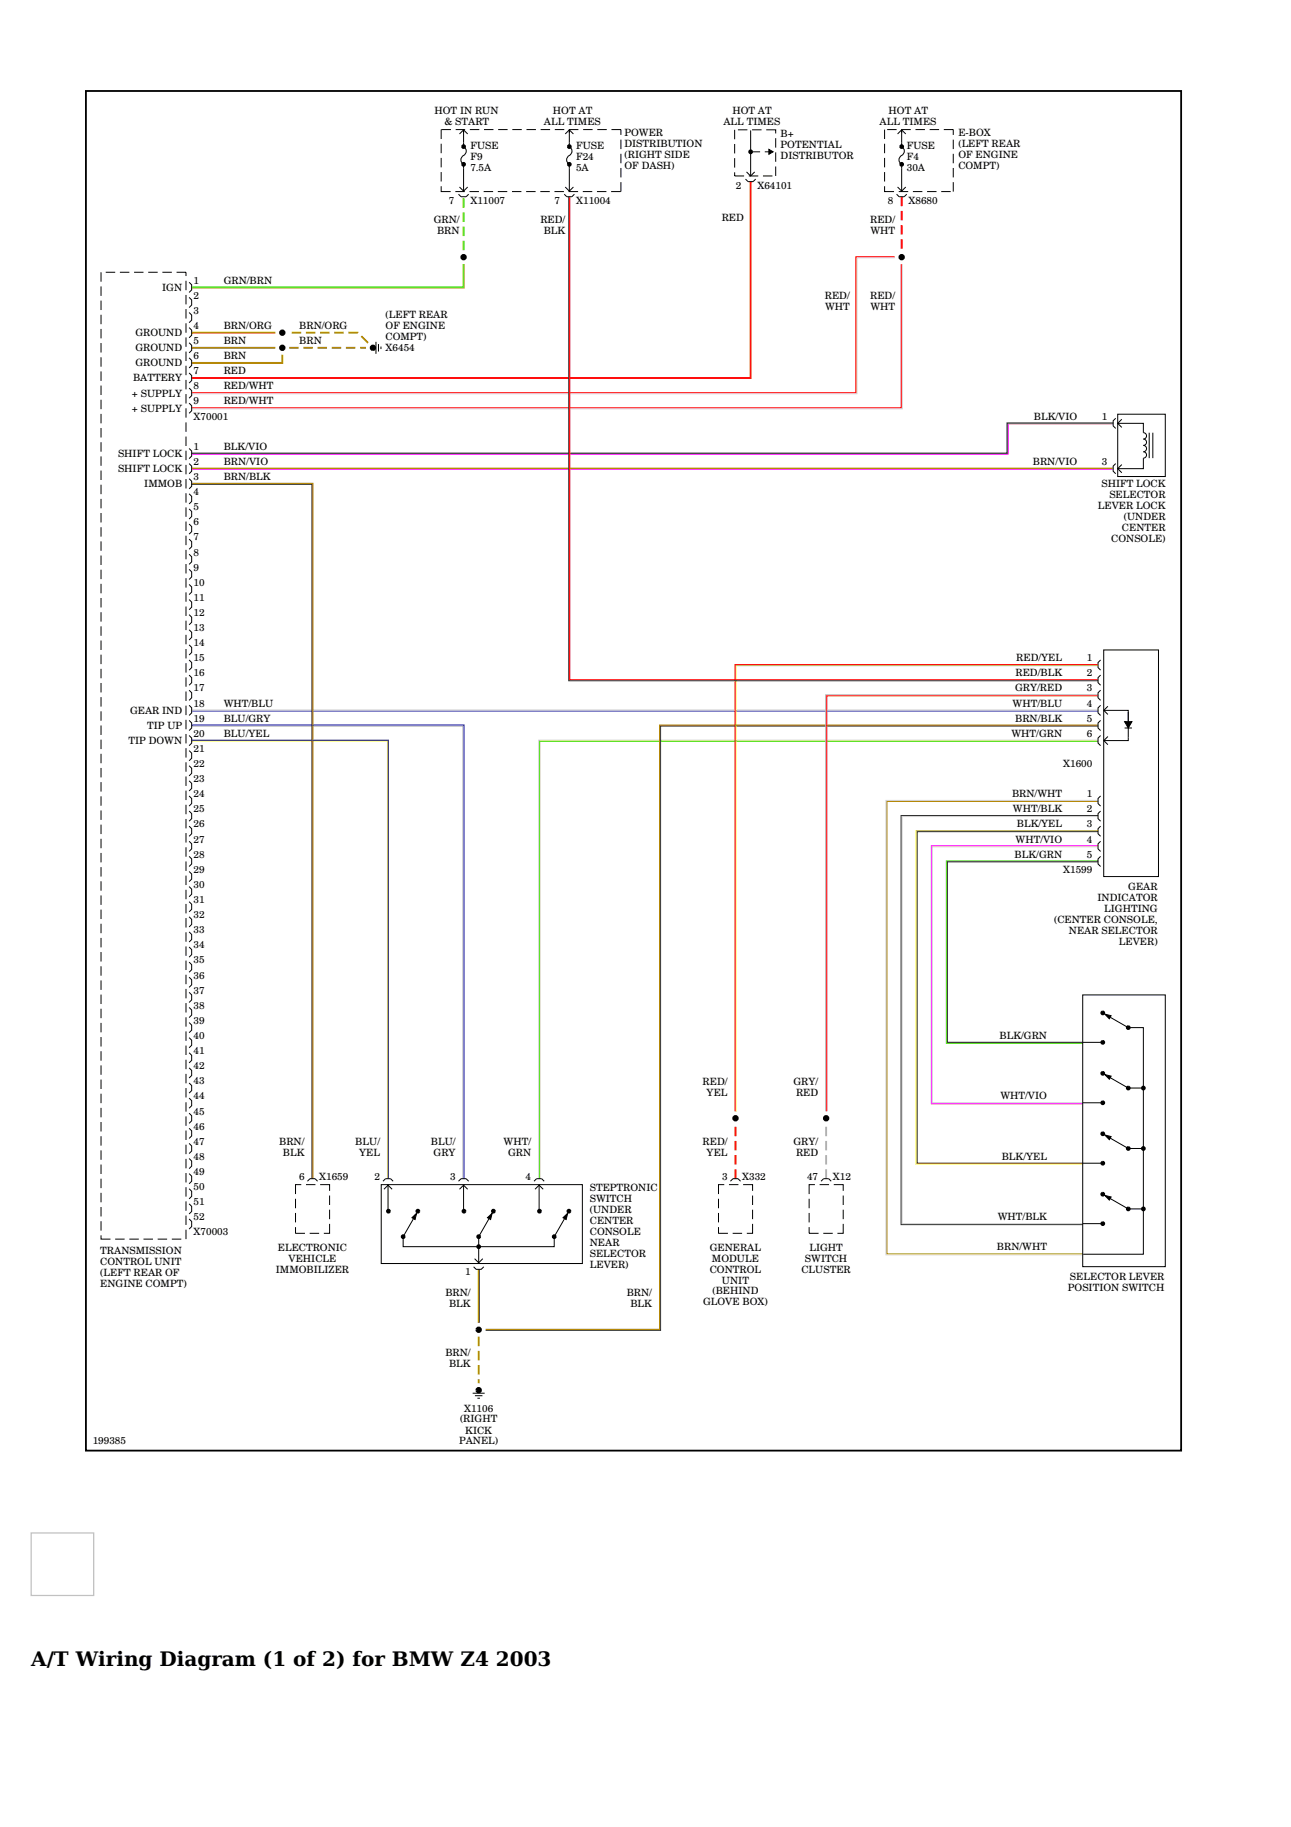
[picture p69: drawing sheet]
<svg xmlns="http://www.w3.org/2000/svg" width="210mm" height="297mm" viewBox="0 0 210 297" stroke-linecap="round" stroke-linejoin="round" font-family="sans-serif">
<defs><g id="words">
<g font-size="3.3">
<text x="5.1" y="270.8">A/T Wiring Diagram (1 of 2) for BMW Z4</text>
<text x="80.6" y="270.8">2003</text>
</g>
<g font-size="1.6">
<text x="70.7" y="18.6">HOT IN RUN</text>
<text x="72.2" y="20.4">&amp; START</text>
<text x="88.4" y="20.4">ALL TIMES</text>
<text x="89.9" y="18.6">HOT AT</text>
<text x="101.5" y="22.2">POWER</text>
<text x="101.5" y="24">DISTRIBUTION</text>
<text x="117.6" y="20.3">ALL TIMES</text>
<text x="119.1" y="18.6">HOT AT</text>
<text x="126.9" y="24">POTENTIAL</text>
<text x="126.9" y="22.2">B+</text>
<text x="143" y="20.4">ALL TIMES</text>
<text x="144.5" y="18.6">HOT AT</text>
<text x="155.8" y="24">(LEFT REAR</text>
<text x="155.8" y="22.2">E-BOX</text>
<text x="76.5" y="27.8">7.5A</text>
<text x="76.5" y="24.2">FUSE</text>
<text x="76.5" y="26">F9</text>
<text x="93.7" y="27.8">5A</text>
<text x="93.7" y="24.2">FUSE</text>
<text x="93.7" y="26">F24</text>
<text x="101.5" y="27.5">OF DASH)</text>
<text x="101.5" y="25.8">(RIGHT SIDE</text>
<text x="126.9" y="25.8">DISTRIBUTOR</text>
<text x="147.4" y="27.8">30A</text>
<text x="147.4" y="24.2">FUSE</text>
<text x="147.4" y="26">F4</text>
<text x="155.8" y="27.5">COMPT)</text>
<text x="155.8" y="25.8">OF ENGINE</text>
<text x="73" y="33.2">7</text>
<text x="76.5" y="33.2">X11007</text>
<text x="90.2" y="33.2">7</text>
<text x="93.7" y="33.2">X11004</text>
<text x="117.3" y="35.9">RED</text>
<text x="119.7" y="30.8">2</text>
<text x="123.1" y="30.7">X64101</text>
<text x="144.4" y="33.2">8</text>
<text x="147.7" y="33.2">X8680</text>
<text x="70.5" y="36.3">GRN/</text>
<text x="71.1" y="38.1">BRN</text>
<text x="87.9" y="36.3">RED/</text>
<text x="88.4" y="38.1">BLK</text>
<text x="141.5" y="36.3">RED/</text>
<text x="141.5" y="38.1">WHT</text>
<text x="26.4" y="47.3">IGN</text>
<text x="31.5" y="46.1">1</text>
<text x="36.4" y="46.1">GRN/BRN</text>
<text x="31.5" y="48.6">2</text>
<text x="31.5" y="53.5">4</text>
<text x="31.5" y="51">3</text>
<text x="36.4" y="53.5">BRN/ORG</text>
<text x="48.7" y="53.5">BRN/ORG</text>
<text x="62.7" y="51.8">(LEFT REAR</text>
<text x="62.7" y="53.5">OF ENGINE</text>
<text x="134.1" y="48.6">RED/</text>
<text x="134.1" y="50.4">WHT</text>
<text x="141.5" y="48.6">RED/</text>
<text x="141.5" y="50.4">WHT</text>
<text x="22" y="57.1">GROUND</text>
<text x="22" y="59.6">GROUND</text>
<text x="22" y="54.6">GROUND</text>
<text x="31.5" y="58.4">6</text>
<text x="31.5" y="55.9">5</text>
<text x="36.4" y="58.4">BRN</text>
<text x="36.4" y="55.9">BRN</text>
<text x="48.7" y="55.9">BRN</text>
<text x="62.7" y="55.3">COMPT)</text>
<text x="62.7" y="57.1">X6454</text>
<text x="21.5" y="64.5">+ SUPPLY</text>
<text x="21.6" y="62">BATTERY</text>
<text x="31.5" y="65.8">9</text>
<text x="31.5" y="60.8">7</text>
<text x="31.5" y="63.3">8</text>
<text x="36.4" y="63.3">RED/WHT</text>
<text x="36.4" y="65.8">RED/WHT</text>
<text x="36.4" y="60.8">RED</text>
<text x="21.5" y="66.9">+ SUPPLY</text>
<text x="31.5" y="68.2">X70001</text>
<text x="168.1" y="68.2">BLK/VIO</text>
<text x="179.2" y="68.2">1</text>
<text x="19.2" y="74.3">SHIFT LOCK</text>
<text x="19.2" y="76.7">SHIFT LOCK</text>
<text x="31.5" y="75.6">2</text>
<text x="31.5" y="73.1">1</text>
<text x="36.4" y="73.1">BLK/VIO</text>
<text x="36.4" y="75.6">BRN/VIO</text>
<text x="167.9" y="75.6">BRN/VIO</text>
<text x="179.2" y="75.6">3</text>
<text x="23.5" y="79.2">IMMOB</text>
<text x="31.5" y="83">5</text>
<text x="31.5" y="78">3</text>
<text x="31.5" y="80.5">4</text>
<text x="36.4" y="78">BRN/BLK</text>
<text x="178.5" y="82.8">LEVER LOCK</text>
<text x="179.1" y="79.2">SHIFT LOCK</text>
<text x="180.4" y="81">SELECTOR</text>
<text x="31.5" y="87.9">7</text>
<text x="31.5" y="85.4">6</text>
<text x="180.7" y="88.2">CONSOLE)</text>
<text x="182.4" y="86.4">CENTER</text>
<text x="182.7" y="84.6">(UNDER</text>
<text x="31.5" y="95.2">10</text>
<text x="31.5" y="92.8">9</text>
<text x="31.5" y="90.3">8</text>
<text x="31.5" y="100.1">12</text>
<text x="31.5" y="97.7">11</text>
<text x="31.5" y="107.5">15</text>
<text x="31.5" y="105.1">14</text>
<text x="31.5" y="102.6">13</text>
<text x="165.2" y="107.5">RED/YEL</text>
<text x="176.7" y="107.5">1</text>
<text x="31.5" y="112.4">17</text>
<text x="31.5" y="110">16</text>
<text x="165.1" y="112.4">GRY/RED</text>
<text x="165.1" y="110">RED/BLK</text>
<text x="176.7" y="112.4">3</text>
<text x="176.7" y="110">2</text>
<text x="21.1" y="116.1">GEAR IND</text>
<text x="23.9" y="118.5">TIP UP</text>
<text x="31.5" y="119.8">20</text>
<text x="31.5" y="117.3">19</text>
<text x="31.5" y="114.9">18</text>
<text x="36.4" y="119.8">BLU/YEL</text>
<text x="36.4" y="117.3">BLU/GRY</text>
<text x="36.4" y="114.9">WHT/BLU</text>
<text x="164.5" y="119.8">WHT/GRN</text>
<text x="164.6" y="114.9">WHT/BLU</text>
<text x="165.1" y="117.3">BRN/BLK</text>
<text x="176.7" y="119.8">6</text>
<text x="176.7" y="114.9">4</text>
<text x="176.7" y="117.3">5</text>
<text x="20.9" y="121">TIP DOWN</text>
<text x="31.5" y="124.7">22</text>
<text x="31.5" y="122.3">21</text>
<text x="172.9" y="124.7">X1600</text>
<text x="31.5" y="129.6">24</text>
<text x="31.5" y="127.2">23</text>
<text x="164.5" y="129.6">BRN/WHT</text>
<text x="176.7" y="129.6">1</text>
<text x="31.5" y="137">27</text>
<text x="31.5" y="134.5">26</text>
<text x="31.5" y="132.1">25</text>
<text x="164.7" y="132.1">WHT/BLK</text>
<text x="165.1" y="137">WHT/VIO</text>
<text x="165.3" y="134.5">BLK/YEL</text>
<text x="176.7" y="134.5">3</text>
<text x="176.7" y="137">4</text>
<text x="176.7" y="132.1">2</text>
<text x="31.5" y="141.9">29</text>
<text x="31.5" y="139.4">28</text>
<text x="165" y="139.4">BLK/GRN</text>
<text x="172.9" y="141.9">X1599</text>
<text x="176.7" y="139.4">5</text>
<text x="31.5" y="149.3">32</text>
<text x="31.5" y="144.4">30</text>
<text x="31.5" y="146.8">31</text>
<text x="178.5" y="146.5">INDICATOR</text>
<text x="179.5" y="148.3">LIGHTING</text>
<text x="183.4" y="144.7">GEAR</text>
<text x="31.5" y="154.2">34</text>
<text x="31.5" y="151.7">33</text>
<text x="171.4" y="150.1">(CENTER CONSOLE,</text>
<text x="173.8" y="151.8">NEAR SELECTOR</text>
<text x="181.9" y="153.6">LEVER)</text>
<text x="31.5" y="161.5">37</text>
<text x="31.5" y="159.1">36</text>
<text x="31.5" y="156.6">35</text>
<text x="31.5" y="166.5">39</text>
<text x="31.5" y="164">38</text>
<text x="31.5" y="173.8">42</text>
<text x="31.5" y="168.9">40</text>
<text x="31.5" y="171.4">41</text>
<text x="162.5" y="168.9">BLK/GRN</text>
<text x="31.5" y="178.7">44</text>
<text x="31.5" y="176.3">43</text>
<text x="114.2" y="176.3">RED/</text>
<text x="114.9" y="178.1">YEL</text>
<text x="129" y="176.3">GRY/</text>
<text x="129.4" y="178.1">RED</text>
<text x="162.7" y="178.7">WHT/VIO</text>
<text x="31.5" y="183.7">46</text>
<text x="31.5" y="181.2">45</text>
<text x="31.5" y="191">49</text>
<text x="31.5" y="188.6">48</text>
<text x="31.5" y="186.1">47</text>
<text x="45.4" y="186.2">BRN/</text>
<text x="46" y="187.9">BLK</text>
<text x="48.6" y="191.9">6</text>
<text x="51.9" y="191.9">X1659</text>
<text x="57.8" y="186.2">BLU/</text>
<text x="58.4" y="187.9">YEL</text>
<text x="60.9" y="191.9">2</text>
<text x="70.1" y="186.2">BLU/</text>
<text x="70.5" y="187.9">GRY</text>
<text x="73.2" y="191.9">3</text>
<text x="81.9" y="186.2">WHT/</text>
<text x="82.6" y="187.9">GRN</text>
<text x="85.5" y="191.9">4</text>
<text x="114.2" y="186.2">RED/</text>
<text x="114.9" y="187.9">YEL</text>
<text x="117.4" y="191.9">3</text>
<text x="120.7" y="191.9">X332</text>
<text x="129" y="186.2">GRY/</text>
<text x="129.4" y="187.9">RED</text>
<text x="131.2" y="191.9">47</text>
<text x="135.4" y="191.9">X12</text>
<text x="162.9" y="188.6">BLK/YEL</text>
<text x="31.5" y="195.9">51</text>
<text x="31.5" y="193.5">50</text>
<text x="95.9" y="197.2">(UNDER</text>
<text x="95.9" y="193.6">STEPTRONIC</text>
<text x="95.9" y="195.4">SWITCH</text>
<text x="16.3" y="203.9">TRANSMISSION</text>
<text x="31.5" y="200.8">X70003</text>
<text x="31.5" y="198.4">52</text>
<text x="45.2" y="203.5">ELECTRONIC</text>
<text x="95.9" y="200.7">CONSOLE</text>
<text x="95.9" y="202.5">NEAR</text>
<text x="95.9" y="199">CENTER</text>
<text x="115.4" y="203.5">GENERAL</text>
<text x="131.6" y="203.5">LIGHT</text>
<text x="162.1" y="203.3">BRN/WHT</text>
<text x="162.2" y="198.4">WHT/BLK</text>
<text x="16.3" y="209.3">ENGINE COMPT)</text>
<text x="16.3" y="207.5">(LEFT REAR OF</text>
<text x="16.3" y="205.7">CONTROL UNIT</text>
<text x="44.9" y="207">IMMOBILIZER</text>
<text x="46.9" y="205.2">VEHICLE</text>
<text x="75.6" y="207.2">1</text>
<text x="95.9" y="204.3">SELECTOR</text>
<text x="95.9" y="206.1">LEVER)</text>
<text x="115.4" y="207">CONTROL</text>
<text x="115.8" y="205.2">MODULE</text>
<text x="117.4" y="208.8">UNIT</text>
<text x="130.3" y="207">CLUSTER</text>
<text x="130.9" y="205.2">SWITCH</text>
<text x="173.6" y="209.9">POSITION SWITCH</text>
<text x="174" y="208.1">SELECTOR LEVER</text>
<text x="72.4" y="210.7">BRN/</text>
<text x="73" y="212.5">BLK</text>
<text x="101.9" y="210.7">BRN/</text>
<text x="102.5" y="212.5">BLK</text>
<text x="114.3" y="212.2">GLOVE BOX)</text>
<text x="115.8" y="210.5">(BEHIND</text>
<text x="72.4" y="220.5">BRN/</text>
<text x="73" y="222.3">BLK</text>
<text x="74.8" y="231.3">(RIGHT</text>
<text x="75.5" y="229.6">X1106</text>
<text x="75.6" y="233.2">KICK</text>
<text x="15.1" y="234.7">199385</text>
<text x="74.6" y="234.8">PANEL)</text>
</g>
</g></defs>
<path d="M14 14.8h178v221h-178z" fill="none" stroke="#000" stroke-width=".29"/>
<path d="M31.2 76.3h149.8M181 68.9h-17.1v4.9h-132.7M178.5 137.5h-27.1v42h24.7" fill="none" stroke="#f0f" stroke-width=".16"/>
<path d="M181 68.8h-17.3v4.9h-132.5M178.5 135.2h-29.4v53.9h27M178.5 140.1h-24.5v29.4h22.1" fill="none" stroke="#323232" stroke-width=".2"/>
<path d="M122 29.5v32h-90.8M146.6 32v1.5M146.6 34.3v1.5M146.6 36.6v1.5M146.6 38.9v1.5M119.6 183.2v1.5M119.6 185.5v1.5M119.6 187.8v1.5M119.6 190.1v1.5" fill="none" stroke="#f00" stroke-width=".31"/>
<path d="M92.6 32v78.5h85.9M145.5 41.8h-6.3v22.1h-108M146.5 42.9v23.4h-115.3M178.5 108.1h-59v72.6" fill="none" stroke="#f00" stroke-width=".2"/>
<path d="M145.5 41.9h-6.2v22.1h-108.1M146.7 42.9v23.6h-115.5M178.5 130.1h-34.5v73.9h32.1" fill="none" stroke="#d2d2d2" stroke-width=".16"/>
<path d="M31.2 115.4h147.3M178.5 120.4h-90.9v71.2M178.5 132.7h-31.8v66.3h29.4M178.5 137.7h-26.9v41.6h24.5" fill="none" stroke="#d2d2d2" stroke-width=".2"/>
<path d="M178.5 120.5h-90.7v71.1M178.5 140h-24.6v29.6h22.2" fill="none" stroke="#39e500" stroke-width=".16"/>
<path d="M31.2 54h13.6M31.2 78.6h19.7v113M31.2 76.1h149.8M178.5 117.9h-71.2v98.2h-28.3M178.5 130.3h-34.3v73.6h31.9M77.8 206.4v8.7" fill="none" stroke="#b28600" stroke-width=".2"/>
<path d="M92.5 32v78.7h86M31.2 78.8h19.5v112.8M178.5 118.1h-71.1v98.2h-28.4M178.5 132.6h-32v66.5h29.6M77.9 206.4v8.7" fill="none" stroke="#323232" stroke-width=".16"/>
<path d="M31.2 115.6h147.3" fill="none" stroke="#00f" stroke-width=".16"/>
<g fill="none" stroke="#000" stroke-width=".16">
<path d="M71.7 30.3v.8h1.6M71.7 21.1v1.5M71.7 23.4v1.5M71.7 25.7v1.5M71.7 28v1.5M71.8 21.1h1.5M74 31.1h1.6M74.1 21.1h1.5M74.5 31.6l.5 .4h.8l.4-.4M74.7 30.4l.7 .7 .6-.7M74.7 21.8l.7-.7 .6 .7M75.4 21.1v2.7a.89 .89 0 0 1 .4 .9 .89 .89 0 0 1-.7 .8 .81 .81 0 0 0 .3 1.2v4.5"/>
<path d="M76.3 31.1h1.6M76.4 21.1h1.5M78.6 31.1h1.6M78.7 21.1h1.5M80.9 31.1h1.6M81 21.1h1.5M83.2 31.1h1.6M83.3 21.1h1.5M85.5 31.1h1.6M85.6 21.1h1.5M87.8 31.1h1.6M87.9 21.1h1.5"/>
<path d="M90.2 31.1h1.5M90.2 21.1h1.5M91.7 31.6l.5 .4h.8l.4-.4M91.9 30.4l.7 .7 .6-.7M91.9 21.8l.7-.7 .6 .7M92.5 31.1h1.5M92.5 21.1h1.5M92.6 21.1v2.7a.89 .89 0 0 1 .4 .9 .89 .89 0 0 1-.7 .8 .81 .81 0 0 0 .3 1.2v4.5M94.8 31.1h1.5M94.8 21.1h1.5M97.1 31.1h1.5M97.1 21.1h1.6"/>
<path d="M99.4 31.1h1.5M99.4 21.1h1.6v.8M101 22.7v1.5M101 25v1.5M101 27.3v1.5M101 29.6v1.5M119.4 28v.6h1.6M119.4 21.1v1.5M119.4 23.4v1.5M119.4 25.7v1.5M120 21.1h1.5M121.2 29.1l.4 .4h.9l.4-.4"/>
<path d="M121.4 28l.6 .6 .7-.6M121.7 28.6h1.6M122 21.2v7.4M122 24.7h1.6M122.3 21.1h1.5M124.1 28.6h1.5M124.3 24.7h.8M124.6 21.1h1.5v.6M125 24.3l.7 .4-.7 .4zM126.1 22.5v1.5M126.1 24.8v1.5M126.1 27.1v1.5"/>
<path d="M143.8 30.3v.8h1.6M143.8 21.1v1.5M143.8 23.4v1.5M143.8 25.7v1.5M143.8 28v1.5M144.2 21.1h1.6M145.8 31.6l.4 .4h.8l.4-.4M145.9 30.4l.7 .7 .7-.7M145.9 21.8l.7-.7 .7 .7M146.1 31.1h1.6M146.5 21.1h1.6M146.6 21.1v2.7a.89 .89 0 0 1 .4 .9 .89 .89 0 0 1-.6 .8 .81 .81 0 0 0 .2 1.2v4.5"/>
<path d="M148.4 31.1h1.6M148.8 21.1h1.6M150.7 31.1h1.6M151.2 21.1h1.5M153 31.1h1.6M153.5 21.1h1.5v.8M155 22.7v1.5M155 25v1.5M155 27.3v1.5M155 29.6v1.5M16.4 44.3v1.5M16.4 46.6v1.5"/>
<path d="M16.4 48.9v1.5M16.4 51.2v1.5M16.4 53.5v1.5M16.4 55.8v1.5M16.4 58.1v1.5M17.2 44.3h1.5M19.5 44.3h1.5M21.8 44.3h1.5M24.1 44.3h1.5M26.4 44.3h1.5M28.7 44.3h1.5v.6M30.2 45.6v1.6"/>
<path d="M30.2 48v1.5M30.2 50.3v1.5M30.2 52.6v1.5M30.2 54.9v1.5M30.2 57.2v1.5M30.2 59.5v1.5M30.7 45.9l.5 .4v.8l-.5 .4M30.7 48.4l.5 .4v.8l-.5 .4M30.7 50.8l.5 .4v.8l-.5 .5M30.7 53.3l.5 .4v.8l-.5 .4M30.7 55.7l.5 .4v.9l-.5 .4M30.7 58.2l.5 .4v.8l-.5 .4"/>
<path d="M61.1 55.6v1.9M61.5 55.9v1.3M61.9 56.3v.5M16.4 60.4v1.5M16.4 62.7v1.5M16.4 65v1.5M16.4 67.3v1.5M16.4 69.6v1.5M16.4 71.9v1.5M16.4 74.2v1.5M16.4 76.5v1.5M16.4 78.8v1.5"/>
<path d="M30.2 61.8v1.5M30.2 64.1v1.5M30.2 66.4v1.5M30.2 68.7v1.5M30.2 71v1.5M30.2 73.3v1.5M30.2 75.6v1.5M30.2 77.9v1.5M30.7 60.6l.5 .4v.9l-.5 .4M30.7 63.1l.5 .4v.8l-.5 .4M30.7 65.5l.5 .5v.8l-.5 .4M30.7 77.8l.5 .4v.9l-.5 .4"/>
<path d="M30.7 75.4l.5 .4v.8l-.5 .4M30.7 72.9l.5 .4v.9l-.5 .4M181.4 75.4l-.4 .4v.8l.4 .4M181.4 68l-.4 .4v.8l.4 .5M181.7 67.3h7.8v10.2h-7.8zM181.7 68.8h4.2v1.5a.52 .52 0 0 1 .5 .6 .52 .52 0 0 1-.5 .5 .52 .52 0 0 1 .5 .5 .52 .52 0 0 1-.5 .5 .52 .52 0 0 1 .5 .5 .52 .52 0 0 1-.5 .5 .52 .52 0 0 1 .5 .6 .52 .52 0 0 1-.5 .5M182.4 75.5l-.7 .7 .7 .7M182.4 68.2l-.7 .6 .7 .7M185.9 74.5v1.7h-4.2M186.8 70.4v4.1M187.4 70.4v4.1M16.4 81.1v1.5"/>
<path d="M16.4 83.4v1.5M16.4 85.7v1.5M16.4 88v1.6M16.4 90.3v1.6M16.4 92.6v1.6M16.4 94.9v1.6M16.4 97.2v1.6M16.4 99.5v1.6M30.2 80.2v1.5M30.2 82.5v1.5M30.2 84.8v1.5M30.2 87.1v1.5"/>
<path d="M30.2 89.4v1.5M30.2 91.7v1.5M30.2 94v1.5M30.2 96.3v1.5M30.2 98.6v1.5M30.7 92.6l.5 .4v.8l-.5 .4M30.7 90.1l.5 .4v.8l-.5 .5M30.7 87.7l.5 .4v.8l-.5 .4M30.7 85.2l.5 .4v.8l-.5 .4M30.7 82.7l.5 .5v.8l-.5 .4M30.7 80.3l.5 .4v.8l-.5 .4M30.7 99.9l.5 .4v.9l-.5 .4"/>
<path d="M30.7 97.5l.5 .4v.8l-.5 .4M30.7 95l.5 .4v.9l-.5 .4M16.4 101.8v1.6M16.4 104.1v1.6M16.4 106.4v1.6M16.4 108.7v1.6M16.4 111v1.6M16.4 113.3v1.6M16.4 115.6v1.6M16.4 118v1.5M30.2 100.9v1.5M30.2 103.2v1.5"/>
<path d="M30.2 105.5v1.6M30.2 107.8v1.6M30.2 110.1v1.6M30.2 112.4v1.6M30.2 114.7v1.6M30.2 117v1.6M30.2 119.3v1.6M30.7 119.6l.5 .4v.8l-.5 .4M30.7 117.1l.5 .4v.9l-.5 .4M30.7 114.7l.5 .4v.8l-.5 .4M30.7 112.2l.5 .4v.9l-.5 .4M30.7 109.8l.5 .4v.8l-.5 .4"/>
<path d="M30.7 107.3l.5 .4v.8l-.5 .5M30.7 104.8l.5 .5v.8l-.5 .4M30.7 102.4l.5 .4v.8l-.5 .4M178.9 117.1l-.4 .4v.9l.4 .4M178.9 112.2l-.4 .4v.9l.4 .4M178.9 109.8l-.4 .4v.8l.4 .4M178.9 107.3l-.4 .4v.8l.4 .5M178.9 119.6l-.4 .4v.8l.4 .4M178.9 114.7l-.4 .4v.8l.4 .4M179.5 105.7h8.9v36.8h-8.9zM179.5 115.5h3.9v2.5M180.1 119.7l-.6 .7 .6 .7"/>
<path d="M180.1 114.8l-.6 .7 .6 .7M182.8 118.4h1.2M182.8 117.3h1.2l-.6 1.1zM183.4 115.8v4.6h-3.8M16.4 120.3v1.5M16.4 122.6v1.5M16.4 124.9v1.5M16.4 127.2v1.5M16.4 129.5v1.5M16.4 131.8v1.5M16.4 134.1v1.5M16.4 136.4v1.5"/>
<path d="M16.4 138.7v1.5M30.2 121.6v1.6M30.2 123.9v1.6M30.2 126.2v1.6M30.2 128.5v1.6M30.2 130.8v1.6M30.2 133.1v1.6M30.2 135.5v1.5M30.2 137.8v1.5M30.7 124.5l.5 .4v.8l-.5 .4M30.7 139.2l.5 .4v.9l-.5 .4M30.7 136.8l.5 .4v.8l-.5 .4"/>
<path d="M30.7 134.3l.5 .4v.9l-.5 .4M30.7 131.9l.5 .4v.8l-.5 .4M30.7 129.4l.5 .4v.8l-.5 .5M30.7 126.9l.5 .5v.8l-.5 .4M30.7 122l.5 .5v.8l-.5 .4M178.9 129.4l-.4 .4v.8l.4 .5M178.9 139.2l-.4 .4v.9l.4 .4M178.9 136.8l-.4 .4v.8l.4 .4M178.9 134.3l-.4 .4v.9l.4 .4M178.9 131.9l-.4 .4v.8l.4 .4M16.4 141v1.5M16.4 143.3v1.5"/>
<path d="M16.4 145.6v1.5M16.4 147.9v1.5M16.4 150.2v1.5M16.4 152.5v1.5M16.4 154.8v1.5M16.4 157.1v1.5M16.4 159.4v1.5M30.2 140.1v1.5M30.2 142.4v1.5M30.2 144.7v1.5M30.2 147v1.5M30.2 149.3v1.5"/>
<path d="M30.2 151.6v1.5M30.2 153.9v1.5M30.2 156.2v1.5M30.2 158.5v1.5M30.7 158.9l.5 .4v.8l-.5 .4M30.7 156.4l.5 .4v.9l-.5 .4M30.7 154l.5 .4v.8l-.5 .4M30.7 151.5l.5 .4v.8l-.5 .5M30.7 149.1l.5 .4v.8l-.5 .4M30.7 146.6l.5 .4v.8l-.5 .4M30.7 144.1l.5 .5v.8l-.5 .4M30.7 141.7l.5 .4v.8l-.5 .4"/>
<path d="M16.4 161.7v1.5M16.4 164v1.5M16.4 166.3v1.5M16.4 168.6v1.5M16.4 170.9v1.5M16.4 173.2v1.5M16.4 175.5v1.6M16.4 177.8v1.6M30.2 160.8v1.5M30.2 163.1v1.5M30.2 165.4v1.5M30.2 167.7v1.5"/>
<path d="M30.2 170v1.5M30.2 172.3v1.5M30.2 174.6v1.5M30.2 176.9v1.5M30.2 179.2v1.5M30.7 178.5l.5 .4v.9l-.5 .4M30.7 176.1l.5 .4v.8l-.5 .4M30.7 173.6l.5 .4v.9l-.5 .4M30.7 171.2l.5 .4v.8l-.5 .4M30.7 168.7l.5 .4v.8l-.5 .5M30.7 166.2l.5 .5v.8l-.5 .4M30.7 163.8l.5 .4v.8l-.5 .4"/>
<path d="M30.7 161.3l.5 .4v.9l-.5 .4M176 161.8h13.5v44.1h-13.5zM176.1 179.3h3.2M176.1 169.5h3.2M179.6 164.9l1.1 .2-.3 .5zM179.6 174.7l1.1 .3-.3 .5zM180.5 165.4l2.9 1.7h2.5v29.4M180.5 175.2l2.9 1.7h2.5M16.4 180.1v1.6M16.4 182.4v1.6M16.4 184.7v1.6M16.4 187v1.6"/>
<path d="M16.4 189.3v1.6M16.4 191.6v1.6M16.4 193.9v1.6M16.4 196.2v1.6M16.4 198.5v1.6M30.2 181.5v1.5M30.2 183.8v1.5M30.2 186.1v1.5M30.2 188.4v1.5M30.2 190.7v1.5M30.2 193v1.6M30.2 195.3v1.6"/>
<path d="M30.2 197.6v1.6M30.2 199.9v1.6M30.7 198.2l.5 .4v.8l-.5 .4M30.7 195.7l.5 .4v.9l-.5 .4M30.7 193.3l.5 .4v.8l-.5 .4M30.7 190.8l.5 .4v.8l-.5 .5M30.7 188.4l.5 .4v.8l-.5 .4M30.7 185.9l.5 .4v.8l-.5 .4M30.7 183.4l.5 .5v.8l-.5 .4M30.7 181l.5 .4v.8l-.5 .4M48 199.5v1h1.6M48 194.9v1.5"/>
<path d="M48 197.2v1.5M49 192.6h-1v1.5M49.8 192.6h1.5M50 192l.4-.4h.8l.4 .4M52.1 192.6h1.5v1M53.6 199v1.5h-.9M53.6 194.4v1.5M53.6 196.7v1.5M62 192.6h32.7v12.8h-32.7zM62.3 192l.4-.4h.8l.4 .4M62.4 193.4l.7-.7 .7 .7M63.1 192.6v4.3"/>
<path d="M67 198l.7-.8-.2 1.1zM67.2 198.1l-1.7 3v1.6h24.6v-1.5M74.5 192l.5-.4h.8l.4 .4M74.7 193.4l.7-.7 .6 .7M75.4 192.6v4.3M79.3 198l.7-.8-.2 1.1zM79.5 198.1l-1.7 3v4.2M86.8 192l.4-.4h.9l.4 .4M87 193.4l.7-.7 .6 .7M87.7 192.6v4.3M91.5 198l.8-.8-.3 1.1zM91.8 198.1l-1.7 3"/>
<path d="M116.8 199.5v1h1.6M116.8 194.9v1.5M116.8 197.2v1.5M117.8 192.6h-1v1.5M118.5 192.6h1.6M118.8 192l.4-.4h.8l.4 .4M120.8 192.6h1.6v1M122.4 199v1.5h-1M122.4 194.4v1.5M122.4 196.7v1.5M131.6 199.5v1h1.5M131.6 194.9v1.5"/>
<path d="M131.6 197.2v1.5M132.5 192.6h-.9v1.5M133.3 192.6h1.5M133.5 192l.4-.4h.8l.4 .4M135.6 192.6h1.5v1M137.1 199v1.5h-.9M137.1 194.4v1.5M137.1 196.7v1.5M176.1 198.9h3.2M176.1 189.1h3.2M179.6 194.4l1.1 .2-.3 .5zM179.6 184.5l1.1 .3-.3 .5z"/>
<path d="M180.5 194.9l2.9 1.6h2.5v7.4h-9.8M180.5 185l2.9 1.7h2.5M16.4 200.8v.7h1.6M18.7 201.5h1.6M21 201.5h1.6M23.3 201.5h1.6M25.6 201.5h1.6M27.9 201.5h1.6M50.4 200.5h1.5M77 206l.4 .4h.8l.5-.4M77.2 204.6l.6 .7 .7-.7M119.1 200.5h1.6"/>
<path d="M133.9 200.5h1.5M76.9 226.5h1.9M77.2 226.9h1.2M77.6 227.3h.4"/>
</g>
<path d="M178.5 108.2h-58.8v72.5M31.2 120.5h31.8v71.1M178.5 135h-29.5v54.3h27.1" fill="none" stroke="#ff0" stroke-width=".16"/>
<path d="M31.2 117.9h44.2v73.7M31.2 120.4h31.9v71.2" fill="none" stroke="#00f" stroke-width=".2"/>
<path d="M31.2 118.1h44.1v73.5" fill="none" stroke="#afafaf" stroke-width=".16"/>
<g fill="none" stroke="#000" stroke-width=".38">
<circle cx="75.4" cy="26.7" r=".19"/>
<circle cx="75.4" cy="23.8" r=".19"/>
<circle cx="92.6" cy="26.7" r=".19"/>
<circle cx="92.6" cy="23.8" r=".19"/>
<circle cx="122" cy="24.7" r=".19"/>
<circle cx="146.6" cy="26.7" r=".19"/>
<circle cx="146.6" cy="23.8" r=".19"/>
<circle cx="179.3" cy="164.7" r=".19"/>
<circle cx="179.3" cy="174.5" r=".19"/>
<circle cx="179.3" cy="179.3" r=".19"/>
<circle cx="179.3" cy="169.5" r=".19"/>
<circle cx="183.4" cy="167.1" r=".19"/>
<circle cx="183.4" cy="176.9" r=".19"/>
<circle cx="185.9" cy="176.9" r=".19"/>
<circle cx="63.2" cy="196.9" r=".19"/>
<circle cx="67.9" cy="196.9" r=".19"/>
<circle cx="75.4" cy="196.9" r=".19"/>
<circle cx="80.2" cy="196.9" r=".19"/>
<circle cx="87.7" cy="196.9" r=".19"/>
<circle cx="92.5" cy="196.9" r=".19"/>
<circle cx="179.3" cy="194.2" r=".19"/>
<circle cx="179.3" cy="184.3" r=".19"/>
<circle cx="179.3" cy="189.1" r=".19"/>
<circle cx="179.3" cy="198.9" r=".19"/>
<circle cx="183.4" cy="186.7" r=".19"/>
<circle cx="183.4" cy="196.5" r=".19"/>
<circle cx="185.9" cy="196.5" r=".19"/>
<circle cx="185.9" cy="186.7" r=".19"/>
<circle cx="65.5" cy="201.1" r=".19"/>
<circle cx="77.8" cy="202.7" r=".19"/>
<circle cx="77.8" cy="201.1" r=".19"/>
<circle cx="90.1" cy="201.1" r=".19"/>
</g>
<path d="M125 24.3l.7 .4-.7 .4zM182.8 117.3h1.2l-.6 1.1zM179.6 164.9l1.1 .2-.3 .5zM179.6 174.7l1.1 .3-.3 .5zM67 198l.7-.8-.2 1.1zM79.3 198l.7-.8-.2 1.1zM91.5 198l.8-.8-.3 1.1zM179.6 194.4l1.1 .2-.3 .5zM179.6 184.5l1.1 .3-.3 .5z" fill="#000"/>
<g fill="none" stroke="#b28600" stroke-width=".31">
<path d="M31.2 56.5h13.6M45.9 57.7v1.3h-14.7M47 56.5h1.6M47.4 54.1h1.6M49.3 56.5h1.6M49.7 54.1h1.6M51.6 56.5h1.6M52 54.1h1.6M53.9 56.5h1.6M54.3 54.1h1.6M56.2 56.5h1.6M56.6 54.1h1.6"/>
<path d="M58.5 56.5h1M58.8 54.7l1 1M77.8 217.3v1.6M77.8 219.6v1.6M77.8 221.9v1.6M77.8 224.2v.7"/>
</g>
<g fill="none" stroke="#000" stroke-width=".52">
<circle cx="45.9" cy="56.5" r=".26"/>
<circle cx="45.9" cy="54.1" r=".26"/>
<circle cx="60.6" cy="56.5" r=".26"/>
<circle cx="75.4" cy="41.8" r=".26"/>
<circle cx="146.6" cy="41.8" r=".26"/>
<circle cx="119.6" cy="181.8" r=".26"/>
<circle cx="134.3" cy="181.8" r=".26"/>
<circle cx="77.8" cy="216.2" r=".26"/>
<circle cx="77.8" cy="226" r=".26"/>
</g>
<path d="M31.2 54.2h13.6" fill="none" stroke="#ff8000" stroke-width=".16"/>
<path d="M178.5 113h-44.2v67.7" fill="none" stroke="#afafaf" stroke-width=".2"/>
<path d="M178.5 113.1h-44.1v67.6" fill="none" stroke="#f00" stroke-width=".16"/>
<path d="M134.3 183.2v1.5M134.3 185.5v1.5M134.3 187.8v1.5M134.3 190.1v1.5" fill="none" stroke="#afafaf" stroke-width=".31"/>
<path d="M75.5 42.9v3.9h-44.3" fill="none" stroke="#b28600" stroke-width=".16"/>
<path d="M75.3 42.9v3.8h-44.1" fill="none" stroke="#39e500" stroke-width=".2"/>
<path d="M75.4 32.2v1.6M75.4 34.5v1.6M75.4 36.8v1.6M75.4 39.1v1.6" fill="none" stroke="#39e500" stroke-width=".31"/>
<path d="M5.1 249.2h10.1v10.2h-10.1z" fill="none" stroke="#c0c0c0" stroke-width=".2"/>
<use href="#words"/>
</svg>
